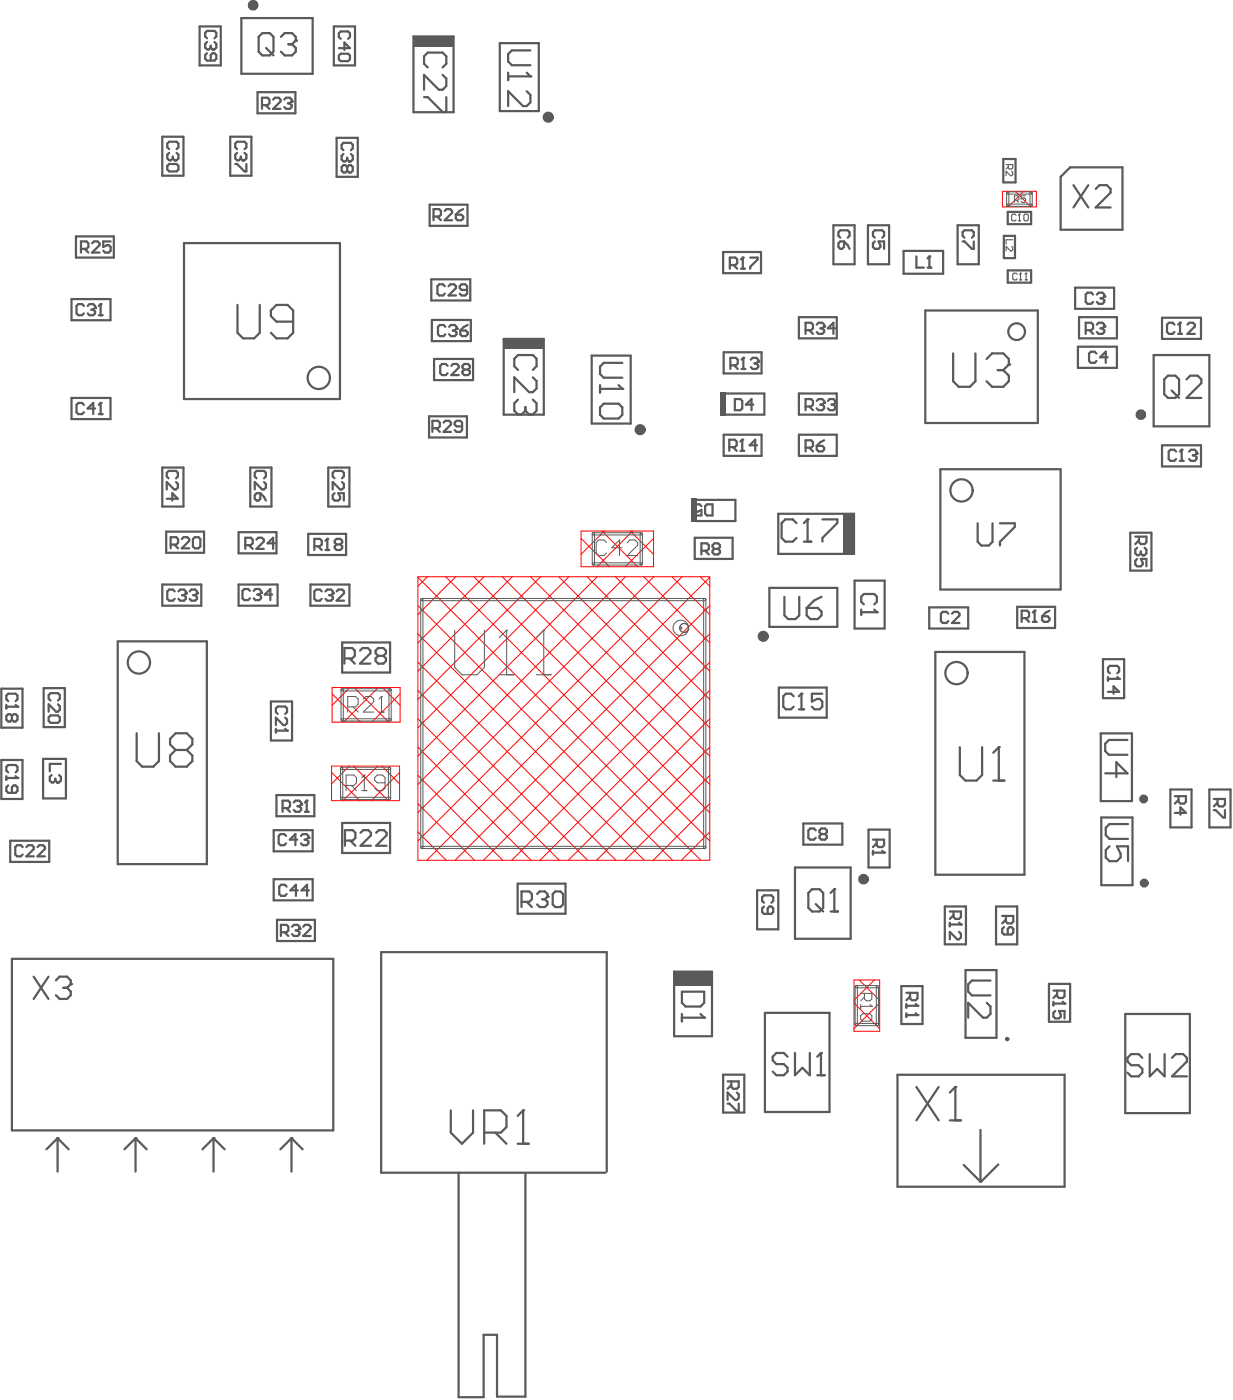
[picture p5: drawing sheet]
<svg xmlns="http://www.w3.org/2000/svg" width="184mm" height="209mm" viewBox="0 0 184 209" stroke-linecap="round" stroke-linejoin="round" font-family="sans-serif">
<g fill="none" stroke="#f00" stroke-width=".15">
<path d="M149.7 28.6h5.1v2.3h-5.1zM151.6 28.6l2.4 2.3M152.9 28.6l-2.3 2.3M86.8 79.3h10.8v5.4h-10.8zM89.9 79.3l5.3 5.4M90.3 79.3l-3.5 3.5M94.1 79.3l3.5 3.5M94.5 79.3l-5.3 5.4M62.4 86.2h43.6v42.3h-43.6zM62.4 99l29.6 29.5M62.4 94.7l33.8 33.8M62.4 90.5l38 38"/>
<path d="M62.4 86.3l42.3 42.2M63.8 86.2l-1.4 1.4M66.6 86.2l39.4 39.5M68.1 86.2l-5.7 5.6M70.8 86.2l35.2 35.2M72.3 86.2l-9.9 9.9M75 86.2l31 31M76.5 86.2l-14.1 14.1M79.2 86.2l26.8 26.8M80.7 86.2l-18.3 18.3M83.5 86.2l22.5 22.5M85 86.2l-22.6 22.5"/>
<path d="M86.8 80.5l4.2 4.2M87.7 86.2l18.3 18.3M89.2 86.2l-26.8 26.8M91.9 86.2l14.1 14.1M93.4 86.2l-31 31M96.1 86.2l9.9 9.9M97.6 80.5l-4.2 4.2M97.6 86.2l-35.2 35.2M100.4 86.2l5.6 5.6M101.9 86.2l-39.5 39.5M104.6 86.2l1.4 1.4M106 99l-29.6 29.5"/>
<path d="M106 94.7l-33.8 33.8M106 90.5l-38 38M106 86.3l-42.3 42.2M49.5 114.5h10.2v5.1h-10.2zM49.5 115.4l4.2 4.2M49.6 102.7h10.2v5.2h-10.2zM49.6 103.7l4.2 4.2M52.2 114.5l-2.7 2.6M52.3 102.7l-2.7 2.7M52.8 114.5l5.2 5.1M52.9 102.7l5.2 5.2M56.4 114.5l-5.2 5.1"/>
<path d="M56.5 102.7l-5.2 5.2M57 114.5l2.7 2.6M57.1 102.7l2.7 2.7M59.7 115.4l-4.2 4.2M59.8 103.7l-4.3 4.2M62.4 115.9l12.7 12.6M62.4 111.6l16.9 16.9M62.4 107.4l21.1 21.1M62.4 103.2l25.4 25.3M106 115.9l-12.7 12.6M106 111.6l-16.9 16.9M106 107.4l-21.1 21.1"/>
<path d="M106 103.2l-25.3 25.3M62.4 124.3l4.2 4.2M62.4 120.1l8.5 8.4M106 124.3l-4.2 4.2M106 120.1l-8.4 8.4M127.5 146.4h3.9v7.7h-3.9zM127.5 149.9l3.9 3.8M128.3 146.4l3.1 3.1M130.6 146.4l-3.1 3.1M131.4 149.9l-3.9 3.8"/>
</g>
<path d="M1.5 125.6v3.2" fill="none" stroke="#5a5a5a" stroke-width=".33"/>
<circle cx="8.6" cy="170.1" r=".17" fill="#5a5a5a"/>
<path d="M10.7 44.7v3.2M10.7 59.5v3.1M7.4 125.6v3.2M8.6 170.1l-1.7 1.6" fill="none" stroke="#5a5a5a" stroke-width=".33"/>
<circle cx="20.2" cy="170.1" r=".17" fill="#5a5a5a"/>
<path d="M24.2 26.3h3.2M24.2 20.4h3.2M16.5 44.7v3.2M16.5 59.5v3.1M24.2 75.7h3.2M24.2 69.9h3.2M24.8 79.4v3.2M24.2 87.3v3.2M18.6 171.7l1.6-1.6 1.7 1.6" fill="none" stroke="#5a5a5a" stroke-width=".33"/>
<circle cx="31.9" cy="170.1" r=".17" fill="#5a5a5a"/>
<path d="M29.8 3.9h3.2v5.9h-3.2zM30.5 79.4v3.2M35.6 79.5v3.2M37.4 75.7h3.1M37.4 69.9h3.1M41.3 79.5v3.2M30.1 87.3v3.2M35.6 87.3v3.2M41.5 87.3v3.2M41.3 118.8v3.2M30.2 171.7l1.7-1.6 1.7 1.6M43.5 170.1l1.7 1.6" fill="none" stroke="#5a5a5a" stroke-width=".33"/>
<circle cx="43.5" cy="170.1" r=".17" fill="#5a5a5a"/>
<g fill="none" stroke="#5a5a5a" stroke-width=".33">
<path d="M36 2.7h10.7v8.3h-10.7zM38.5 13.8h5.6v3.1h-5.6zM49.9 3.9h3.1v5.9h-3.1zM61.8 5.4h5.9v11.4h-5.9zM74.6 6.4h5.9v10.2h-5.9zM11.3 35.3h5.7v3.2h-5.7zM24.2 20.4v5.9M27.4 20.4v5.9M27.5 36.3h23.3v23.3h-23.3zM34.4 20.4h3.1v5.9h-3.1zM50.3 20.6h3.1v5.8h-3.1zM64.2 30.6h5.6v3.1h-5.6z"/>
<path d="M108 37.7h5.7v3.1h-5.7zM124.5 33.7h3.1v5.8h-3.1zM129.6 33.7h3.2v5.8h-3.2zM135 37.5h5.9v3.4h-5.9zM143 33.7h3.2v5.8h-3.2zM149.8 23.8h1.9v3.5h-1.9zM149.9 35.2h1.7v3.4h-1.7zM150.5 31.7h3.5v1.8h-3.5zM158.4 26.4l1.4-1.4h7.8v9.3h-9.2zM10.7 59.5h5.8M10.7 44.7h5.8M10.7 47.9h5.8"/>
<path d="M64.4 41.7h5.8v3.2h-5.8zM64.5 47.8h5.8v3.2h-5.8zM64.8 53.6h5.9v3.2h-5.9zM75.2 50.6h6v11.4h-6zM88.4 53.1h5.8v10.2h-5.8zM108.1 52.6h5.6v3.2h-5.6zM108.3 58.8h5.9v3.2h-5.9M119.3 47.4h5.7v3.2h-5.7zM119.3 58.8h5.7v3.2h-5.7zM138.2 46.4h16.8v16.8h-16.8zM150.5 40.4h3.5v1.8h-3.5zM160.6 43h5.8v3.1h-5.8z"/>
<path d="M161 51.8h5.8v3.2h-5.8zM161.2 47.4h5.6v3.2h-5.6zM172.3 53.1h8.3v10.6h-8.3zM173.5 47.5h5.9v3.1h-5.9zM10.7 62.6h5.8M24.2 69.9v5.8M24.8 79.4h5.7M27.4 69.9v5.8M35.6 79.5h5.7M37.4 69.9v5.8M40.5 69.9v5.8M46 79.8h5.7v3.1h-5.7z"/>
<path d="M49 69.9h3.2v5.8h-3.2zM64.1 62.2h5.6v3.2h-5.6zM104 74.7h5.8v3.2h-5.8M108.1 65h5.6v3.1h-5.6zM116.2 76.8h11.3v6h-11.3zM119.3 65h5.7v3.1h-5.7zM140.4 70.1h18v18h-18zM168.8 79.6h3.2v5.7h-3.2zM173.5 66.5h5.9v3.2h-5.9zM17.6 95.8h13.3v33.3h-13.3zM24.2 87.3h5.9M24.2 90.5h5.9"/>
<path d="M24.8 82.6h5.7M35.6 87.3h5.9M35.6 90.5h5.9M35.6 82.7h5.7M46.4 87.3h5.8v3.2h-5.8zM51.1 96h7.2v4.5h-7.2zM103.8 80.4h5.6v3.1h-5.6zM114.9 87.8h10.2v5.9h-10.2zM127.6 86.8h4.5v7.1h-4.5zM138.8 90.8h5.8v3.1h-5.8zM139.7 97.4h13.3v33.3h-13.3zM151.9 90.7h5.7v3.1h-5.7z"/>
<path d="M164.7 98.5h3.2v5.8h-3.2zM.2 102.9h3.2v5.8h-3.2zM.2 113.6h3.2v5.8h-3.2zM6.4 113.4h3.4v5.9h-3.4zM6.5 102.8h3.2v5.9h-3.2zM40.5 104.8h3.1v5.8h-3.1zM41.3 118.8h5.6v3.2h-5.6M116.3 102.7h7.2v4.5h-7.2zM164.4 109.6h4.7v10.1h-4.7zM174.8 118h3.2v5.6h-3.2zM180.6 118h3.2v5.6h-3.2zM1.5 128.8h5.9"/>
<path d="M1.5 125.6h5.9M40.9 124h5.8v3.2h-5.8zM40.9 131.4h5.8v3.1h-5.8zM41.4 137.4h5.6v3.2h-5.6zM51.1 123h7.2v4.5h-7.2zM77.3 132h7.2v4.5h-7.2zM113.1 133h3.1v5.9h-3.1zM118.7 129.6h8.3v10.7h-8.3zM120 123.1h5.8v3.1h-5.8zM129.7 124h3.2v5.6h-3.2zM141.1 135.5h3.2v5.6h-3.2zM148.8 135.5h3.1v5.6h-3.1z"/>
<path d="M164.5 122.2h4.6v10.1h-4.6zM1.8 143.3h48v25.6h-48zM100.7 145.2h5.6v9.6h-5.6zM114.2 151.3h9.7v14.9h-9.7zM134.6 147.4h3.2v5.6h-3.2zM144.2 145h4.6v10.1h-4.6zM156.7 147h3.1v5.7h-3.1zM168.1 151.5h9.6v14.8h-9.6zM10.3 171.7l-1.7-1.6v5M20.2 170.1v5M31.9 170.1v5M41.9 171.7l1.6-1.6v5"/>
<path d="M68.5 175.2v33.6h3.7v-9.3h2v9.2h4.3v-33.3M90.6 175.1v-32.8h-33.7v32.9h33.5M108 160.6h3.2v5.6h-3.2zM134 160.6h25v16.7h-25zM143.9 174.1l2.5 2.5M146.4 168.8v7.8M149.1 174l-2.7 2.6"/>
</g>
<g fill="none" stroke="#5a5a5a" stroke-width=".15">
<path d="M150.4 28.7h.1l.2 .1v1.9l-.2 .1-.2-.1zM150.4 28.7h3.6l.2 .1-.2 .2h-3.5h-.1zM150.4 30.5h3.6l.2 .2-.2 .1h-3.5l-.2-.1zM153.9 28.7h.1l.2 .1v1.9l-.2 .1-.2-.1zM88.5 79.7h.2l.1 .1v4.5l-.2 .1-.1-.1zM88.5 79.7l7.3-.1 .1 .2-.1 .1h-7.2h-.1zM95.7 79.7l.1-.1 .1 .2v4.5l-.1 .1-.2-.1zM62.9 89.5l.1-.1 .2 .2v37l-.2 .2-.2-.2zM62.9 89.5l42.4-.1 .1 .2-.1 .2h-42.3l-.1-.1zM88.5 84.1h7.3l.1 .2-.1 .1h-7.2h-.1zM105.1 89.5l.2-.1 .1 .2v37l-.1 .2-.2-.2zM50.9 114.7h.2l.1 .1v4.5l-.2 .2-.1-.2z"/>
<path d="M50.9 119.2l7.3-.1 .1 .2-.1 .2h-7.2l-.1-.1zM50.9 114.7l7.3-.1 .1 .2-.1 .2h-7.2l-.1-.2zM51 103h.2l.1 .1v4.5l-.2 .1-.2-.1zM51 107.5l7.3-.1 .1 .2-.1 .1h-7.2l-.2-.1zM51 103l7.3-.1 .1 .2-.1 .1h-7.2l-.2-.1zM58.1 114.7h.2v.1v4.5l-.1 .2-.2-.2zM58.1 103h.3v.1v4.5l-.1 .1-.2-.1zM62.9 126.5h42.4l.1 .1-.1 .2h-42.3l-.1-.1zM127.8 147.3h.1l.1 .1v5.7l-.1 .2-.2-.2zM127.8 153l3.2-.1 .2 .2-.2 .2h-3.1l-.1-.1zM127.8 147.3h3.2l.2 .1-.2 .2h-3.1h-.1zM130.9 147.3h.1l.2 .1v5.7l-.2 .2-.1-.2z"/>
</g>
<g fill="#5a5a5a">
<path d="M107.6 58.6h.7v3.5h-.7z" fill-rule="evenodd"/>
<path d="M126 76.8h1.5v6h-1.5z" fill-rule="evenodd"/>
<path d="M61.8 5.4h5.9v1.6h-5.9z" fill-rule="evenodd"/>
<path d="M75.2 50.6h6v1.6h-6z" fill-rule="evenodd"/>
<path d="M100.5 145.2h5.8v2.2h-5.8z" fill-rule="evenodd"/>
<path d="M103.3 74.5h.7v3.5h-.7z" fill-rule="evenodd"/>
</g>
<path d="M128.5 148.4h1.7v.9l-.3 .2h-.5l-.3-.2v-.9M128.5 150.1v.6M128.5 150.4h1.7M128.8 151.5h1.1l.3 .3v.5l-.3 .3h-1.1l-.3-.3v-.5zM129.1 149l-.6 .5M129.9 150.1l.3 .3M130.2 150.4h.1" fill="none" stroke="#5a5a5a" stroke-width=".15"/>
<path d="M125.5 35.5l-.3-.3v-.5l.3-.3h1.1l.3 .3v.5l-.3 .3M125.5 36.1h.6v.8l-.3 .3h-.3l-.3-.3v-.5zM126.1 36.1l.5 .5 .3 .6M135.4 148.4h1.6v.8l-.2 .3h-.6l-.3-.3v-.8M135.4 150v.6M135.4 150.3h1.6M135.9 148.9l-.5 .6" fill="none" stroke="#5a5a5a" stroke-width=".33"/>
<circle cx="137" cy="150.3" r=".17" fill="#5a5a5a"/>
<path d="M135.4 151.4v.6M135.4 151.7h1.6M136.8 150l.2 .3" fill="none" stroke="#5a5a5a" stroke-width=".33"/>
<circle cx="137" cy="151.7" r=".17" fill="#5a5a5a"/>
<path d="M25.3 22.3l-.3-.3v-.5l.3-.3h1.1l.2 .3v.5l-.2 .3M26.4 22.8l.2 .3v.6l-.2 .3h-.3M175.5 119h1.6v.8l-.3 .3h-.5l-.3-.3v-.8M176 119.5l-.5 .6M181.3 119.4h1.6v.8l-.2 .3h-.6l-.3-.3v-.8M181.8 119.9l-.5 .6M175.5 121.5h1.6l-.8-.9v1.1M181.3 121.1h.3l1.1 1.1h.2v-1.1M136.8 151.4l.2 .3" fill="none" stroke="#5a5a5a" stroke-width=".33"/>
<circle cx="26.1" cy="24" r=".17" fill="#5a5a5a"/>
<g fill="none" stroke="#5a5a5a" stroke-width=".33">
<path d="M25.3 22.8l-.3 .3v.6l.3 .3h.2l.3-.3M25.3 24.5h1.1l.2 .3v.5l-.2 .3h-1.1l-.3-.3v-.5zM25.8 23.7l.3 .3M25.8 23.4v.3M51.3 22.5l-.3-.3v-.6l.3-.3h1.1l.3 .3v.6l-.3 .3M52.4 23l.3 .3v.5l-.3 .3h-.3M24.9 74.5h1.7l-.9-.8v1.1M25.2 71.5l-.3-.3v-.6l.3-.2h1.1l.3 .2v.6l-.3 .3M26.3 72l.3 .3v.6l-.3 .2h-.3l-1.1-1.1v1.1M38.3 71.5l-.3-.3v-.6l.3-.2h1.1l.3 .2v.6l-.3 .3M38.3 73.7h.6v.8l-.3 .3h-.3l-.3-.3v-.5zM38.9 73.7l.5 .5 .3 .6"/>
<path d="M39.4 72l.3 .3v.6l-.3 .2h-.2l-1.2-1.1v1.1"/>
</g>
<circle cx="52.1" cy="24.1" r=".17" fill="#5a5a5a"/>
<path d="M51.3 23l-.3 .3v.5l.3 .3h.3l.3-.3M51.9 23.8l.2 .3M51.9 23.6v.2M51.9 25v.5M51.9 25l-.3-.3h-.3l-.3 .3v.5l.3 .3h.3l.3-.3M51.9 25l.2-.3h.3l.3 .3v.5l-.3 .3h-.3l-.2-.3M114.1 134.9l-.3-.3v-.5l.3-.3h1.1l.3 .3v.5l-.3 .3M114.1 135.5l-.3 .2v.6l.3 .3h1.1l.3-.3v-.6l-.3-.2h-.3l-.2 .2v.9M141.9 136.2h1.6v.8l-.3 .3h-.5l-.3-.3v-.8M141.9 137.9v.5M141.9 138.1h1.6M142.4 136.8l-.5 .5" fill="none" stroke="#5a5a5a" stroke-width=".33"/>
<circle cx="143.5" cy="138.1" r=".17" fill="#5a5a5a"/>
<path d="M30.9 5.7l-.3-.3v-.5l.3-.3h1.1l.3 .3v.5l-.3 .3M32 6.3l.3 .3v.5l-.3 .3h-.2M143.2 137.9l.3 .2M143.2 139.3l.3 .2v.6l-.3 .3h-.2l-1.1-1.1v1.1" fill="none" stroke="#5a5a5a" stroke-width=".33"/>
<circle cx="31.8" cy="7.4" r=".17" fill="#5a5a5a"/>
<path d="M30.9 7.9l-.3 .3v.6l.3 .3h1.1l.3-.3v-.6l-.3-.3h-.2l-.3 .3v.9M30.9 6.3l-.3 .3v.5l.3 .3h.3l.3-.3M31.5 7.1l.3 .3M31.5 6.8v.3M12.5 60.5l-.2-.3h-.6l-.3 .3v1.1l.3 .3h.6l.2-.3M14.2 61h-1.1l.8-.8v1.7M14.8 61.9h.5M15 60.2v1.7" fill="none" stroke="#5a5a5a" stroke-width=".33"/>
<circle cx="15" cy="60.2" r=".17" fill="#5a5a5a"/>
<path d="M12.5 45.7l-.2-.3h-.6l-.3 .3v1.1l.3 .3h.6l.2-.3M13.1 45.7l.3-.3h.5l.3 .3v.3M15 60.2l-.2 .3" fill="none" stroke="#5a5a5a" stroke-width=".33"/>
<circle cx="14.2" cy="46" r=".17" fill="#5a5a5a"/>
<path d="M13.6 46.3h.3M13.9 46.3l.3 .2v.3l-.3 .3h-.5l-.3-.3M14.2 46l-.3 .3M14.8 47.1h.5M15 45.4v1.7" fill="none" stroke="#5a5a5a" stroke-width=".33"/>
<circle cx="15" cy="45.4" r=".17" fill="#5a5a5a"/>
<path d="M15 45.4l-.2 .3M37.3 88.3l-.3-.3h-.5l-.3 .3v1.1l.3 .3h.5l.3-.3M37.9 88.3l.3-.3h.5l.3 .3v.3" fill="none" stroke="#5a5a5a" stroke-width=".33"/>
<circle cx="39" cy="88.6" r=".17" fill="#5a5a5a"/>
<g fill="none" stroke="#5a5a5a" stroke-width=".33">
<path d="M64.7 32.4h.9l.3-.3v-.6l-.3-.3h-.9v1.7M65.3 32.4l.6 .5M66.4 31.5l.3-.3h.5l.3 .3v.3l-1.1 1.1h1.1M68.1 32.1h.8l.3 .3v.2l-.3 .3h-.5l-.3-.3zM69.2 31.2l-.6 .3-.5 .6M66.9 54.7l-.3-.3h-.6l-.3 .3v1.1l.3 .3h.6l.3-.3M67.4 54.7l.3-.3h.5l.3 .3v.2l-1.1 1.2h1.1M69.3 55.2l-.2-.3v-.2l.2-.3h.6l.3 .3v.2l-.3 .3M69.3 55.2l-.2 .3v.3l.2 .3h.6l.3-.3v-.3l-.3-.3M69.3 55.2h.6M122 59.9l.3-.3h.5l.3 .3v.3M104.8 75.6l-.3-.2h-.6l-.3 .2v.6l.3 .3h.3l.6-.3v.8h-1.2"/>
<path d="M105.6 75.4h.8v1.6h-.8l-.3-.3v-1.1zM120.3 60.7h.8l.3-.2v-.6l-.3-.3h-.8v1.7M120.3 66.9h.8l.3-.3v-.5l-.3-.3h-.8v1.7M120.9 66.9l.5 .6M120.9 60.7l.5 .6M122 66.6h.8l.3 .3v.3l-.3 .3h-.5l-.3-.3zM123.1 65.8l-.6 .3-.5 .5M36.6 81.5h.9l.2-.3v-.6l-.2-.2h-.9v1.6M37.2 81.5l.5 .5M38.3 80.6l.3-.2h.5l.3 .2v.3l-1.1 1.1h1.1M38.4 88.8h.3M38.7 88.8l.3 .3v.3l-.3 .3h-.5l-.3-.3"/>
<path d="M39 88.6l-.3 .2M40.7 88.8h-1.2l.9-.8v1.7M41.1 81.2h-1.1l.8-.8v1.6"/>
</g>
<circle cx="123.1" cy="60.2" r=".17" fill="#5a5a5a"/>
<path d="M123.6 59.9l.3-.3h.6l.2 .3v.3M122.5 60.5h.3M122.8 60.5l.3 .2v.3l-.3 .3h-.5l-.3-.3M123.1 60.2l-.3 .3" fill="none" stroke="#5a5a5a" stroke-width=".33"/>
<circle cx="124.7" cy="60.2" r=".17" fill="#5a5a5a"/>
<path d="M120.3 49.3h.8l.3-.2v-.6l-.3-.3h-.8v1.7M120.9 49.3l.5 .6M122 48.5l.3-.3h.5l.3 .3v.3M124.2 60.5h.3M124.5 60.5l.2 .2v.3l-.2 .3h-.6l-.3-.3M124.7 60.2l-.2 .3" fill="none" stroke="#5a5a5a" stroke-width=".33"/>
<circle cx="123.1" cy="48.8" r=".17" fill="#5a5a5a"/>
<path d="M122.5 49.1h.3M122.8 49.1l.3 .2v.3l-.3 .3h-.5l-.3-.3M123.1 48.8l-.3 .3M124.7 49.1h-1.1l.9-.9v1.7M175.7 67.5l-.3-.3h-.6l-.3 .3v1.1l.3 .3h.6l.3-.3M176.2 68.9h.6M176.5 67.2v1.7" fill="none" stroke="#5a5a5a" stroke-width=".33"/>
<g fill="none" stroke="#5a5a5a" stroke-width=".17">
<path d="M151.8 32.2l-.2-.2h-.3l-.2 .2v.6l.2 .2h.3l.2-.2M152.1 33h.3M152.3 32h.1M152.3 32v1M152.3 32l-.2 .2M153.1 32h.3l.2 .2v.6l-.2 .2h-.3l-.2-.2v-.6zM151.9 41l-.1-.2h-.4l-.1 .2v.7l.1 .1h.4l.1-.1M152.3 41.8h.3M152.4 40.8h.1M152.4 40.8v1M152.4 40.8l-.1 .2M153.1 41.8h.3"/>
<path d="M153.3 40.8h.1M153.3 40.8v1M153.3 40.8l-.2 .2"/>
</g>
<circle cx="176.5" cy="67.2" r=".17" fill="#5a5a5a"/>
<path d="M176.5 67.2l-.3 .3M177.6 67.5l.3-.3h.5l.3 .3v.3" fill="none" stroke="#5a5a5a" stroke-width=".33"/>
<circle cx="178.7" cy="67.8" r=".17" fill="#5a5a5a"/>
<path d="M175.4 48.5l-.3-.3h-.5l-.3 .3v1.1l.3 .3h.5l.3-.3M176 49.9h.5M176.2 48.2v1.7M178.1 68h.3M178.4 68l.3 .3v.3l-.3 .3h-.5l-.3-.3M178.7 67.8l-.3 .2" fill="none" stroke="#5a5a5a" stroke-width=".33"/>
<circle cx="176.2" cy="48.2" r=".17" fill="#5a5a5a"/>
<path d="M39.1 15.7h.9l.2-.3v-.5l-.2-.3h-.9v1.7M39.7 15.7l.5 .6M40.8 14.9l.3-.3h.5l.3 .3v.3l-1.1 1.1h1.1M42.5 14.9l.2-.3h.6l.3 .3v.3M12.1 37.2h.8l.3-.3v-.5l-.3-.3h-.8v1.6M12.6 37.2l.6 .5M13.8 36.4l.2-.3h.6l.3 .3v.2l-1.1 1.1h1.1M16.5 36.1h-1.1v.8l.6-.3h.3l.2 .3v.6l-.2 .2h-.6l-.3-.2M176.2 48.2l-.2 .3M177.3 48.5l.3-.3h.6l.3 .3v.3l-1.2 1.1h1.2" fill="none" stroke="#5a5a5a" stroke-width=".33"/>
<circle cx="43.6" cy="15.2" r=".17" fill="#5a5a5a"/>
<path d="M43 15.4h.3M43.3 15.4l.3 .3v.3l-.3 .3h-.6l-.2-.3M43.6 15.2l-.3 .2M66.5 48.8l-.3-.2h-.5l-.3 .2v1.1l.3 .3h.5l.3-.3M67.1 48.8l.3-.2h.5l.3 .2v.3M64.6 64h.8l.3-.3v-.5l-.3-.3h-.8v1.6M65.1 64l.6 .5M66.2 63.2l.3-.3h.6l.3 .3v.2l-1.2 1.1h1.2M69 63.7h-.8l-.3-.3v-.2l.3-.3h.5l.3 .3v1.1l-.3 .2h-.5l-.3-.2" fill="none" stroke="#5a5a5a" stroke-width=".33"/>
<circle cx="68.2" cy="49.1" r=".17" fill="#5a5a5a"/>
<g fill="none" stroke="#5a5a5a" stroke-width=".33">
<path d="M130.7 35.5l-.3-.3v-.5l.3-.3h1.1l.2 .3v.5l-.2 .3M130.7 36.1l-.3 .3v.5l.3 .3h.5l.3-.3v-.3l-.3-.5h.8v1.1M66.4 42.8l-.2-.3h-.6l-.3 .3v1.1l.3 .2h.6l.2-.2M67 42.8l.3-.3h.5l.3 .3v.2l-1.1 1.1h1.1M67.6 49.4h.3M67.9 49.4l.3 .3v.2l-.3 .3h-.5l-.3-.3M68.2 49.1l-.3 .3M68.7 49.4h.9l.2 .3v.2l-.2 .3h-.6l-.3-.3zM69.8 43.3h-.9l-.2-.3v-.2l.2-.3h.6l.3 .3v1.1l-.3 .2h-.6l-.2-.2M69.8 48.6l-.5 .2-.6 .6M121.8 124.1l-.2-.3h-.6l-.3 .3v1.1l.3 .3h.6l.2-.3M122.7 124.6l-.3-.2v-.3l.3-.3h.5l.3 .3v.3l-.3 .2"/>
<path d="M122.7 124.6l-.3 .3v.3l.3 .3h.5l.3-.3v-.3l-.3-.3M122.7 124.6h.5M157.3 148h1.7v.9l-.3 .2h-.5l-.3-.2v-.9M157.3 149.7v.5M157.3 150h1.7M157.9 148.6l-.6 .5"/>
</g>
<circle cx="159" cy="150" r=".17" fill="#5a5a5a"/>
<path d="M143.8 36.1h.2l1.2 1.1h.2v-1.1M144 35.5l-.2-.3v-.5l.2-.3h1.2l.2 .3v.5l-.2 .3M.9 105.3v.6M.9 105.6h1.7M1.2 104.8l-.3-.3v-.6l.3-.2h1.1l.3 .2v.6l-.3 .3M157.6 151.1l-.3 .2v.6l.3 .3h.6l.2-.3v-.3l-.2-.5h.8v1.1M158.7 149.7l.3 .3" fill="none" stroke="#5a5a5a" stroke-width=".33"/>
<path d="M151.1 36.8l.2 .2v.3l-.2 .2h-.2l-.6-.7v.7M151.3 35.8h-1v.7" fill="none" stroke="#5a5a5a" stroke-width=".17"/>
<path d="M151.5 29.9h.5l.2-.1v-.4l-.2-.1h-.5v1M151.8 29.9l.4 .4M153.2 29.3h-.7v.5l.3-.2 .4 .2v.3l-.2 .2h-.3l-.2-.2" fill="none" stroke="#5a5a5a" stroke-width=".15"/>
<circle cx="2.6" cy="105.6" r=".17" fill="#5a5a5a"/>
<path d="M35.4 22.3l-.3-.3v-.5l.3-.3h1.1l.3 .3v.5l-.3 .3M36.5 22.8l.3 .3v.6l-.3 .3h-.3M1.8 107l.3-.3h.2l.3 .3v.5l-.3 .3h-.2l-.3-.3M1.8 107l-.3-.3h-.3l-.3 .3v.5l.3 .3h.3l.3-.3M1.8 107v.5M2.3 105.3l.3 .3M7.5 104.7l-.2-.3v-.5l.2-.3h1.2l.2 .3v.5l-.2 .3M7.5 106.9h1.2l.2 .3v.5l-.2 .3h-1.2l-.2-.3v-.5zM8.7 105.2l.2 .3v.6l-.2 .2h-.3l-1.1-1.1v1.1" fill="none" stroke="#5a5a5a" stroke-width=".33"/>
<circle cx="36.2" cy="24" r=".17" fill="#5a5a5a"/>
<path d="M35.1 24.5h.3l1.1 1.1h.3v-1.1M35.4 22.8l-.3 .3v.6l.3 .3h.3l.3-.3M36 23.7l.2 .3M36 23.4v.3M50 71.5l-.3-.3v-.6l.3-.2h1.1l.3 .2v.6l-.3 .3M50 73.7l-.3 .3v.5l.3 .3h.5l.3-.3v-.3l-.3-.5h.9v1.1M51.1 72l.3 .3v.6l-.3 .2h-.3l-1.1-1.1v1.1M41.2 108.9v.6M41.2 109.2h1.7M41.5 106.7l-.3-.3v-.5l.3-.3h1.1l.3 .3v.5l-.3 .3M42.6 107.2l.3 .3v.6l-.3 .2h-.3l-1.1-1.1v1.1" fill="none" stroke="#5a5a5a" stroke-width=".33"/>
<circle cx="42.9" cy="109.2" r=".17" fill="#5a5a5a"/>
<path d="M77.4 55.3l-.6-.6v-1.1l.6-.5h2.2l.5 .5v1.1l-.5 .6M79.6 56.4l.5 .5v1.1l-.5 .6h-.6l-2.2-2.2v2.2M79.6 59.7l.5 .6v1.1l-.5 .5h-.6M42.6 108.9l.3 .3" fill="none" stroke="#5a5a5a" stroke-width=".33"/>
<circle cx="79" cy="61.9" r=".17" fill="#5a5a5a"/>
<path d="M77.4 59.7l-.6 .6v1.1l.6 .5h.5l.6-.5M78.5 61.4l.5 .5M78.5 60.8v.6M101.8 148.2h3.4v1.6l-.6 .6h-2.2l-.6-.6zM101.8 151.5v1.1M101.8 152.1h3.4M108.7 161.6h1.6v.8l-.2 .3h-.6l-.3-.3v-.8M108.7 164.9h.2l1.2 1.1h.2v-1.1M109.2 162.1l-.5 .6M110.1 163.3l.2 .2v.6l-.2 .3h-.3l-1.1-1.1v1.1" fill="none" stroke="#5a5a5a" stroke-width=".33"/>
<circle cx="105.2" cy="152.1" r=".17" fill="#5a5a5a"/>
<path d="M89.6 57.5v1.2M89.6 58.1h3.3M92.9 54.2h-2.7l-.6 .6v1.1l.6 .5h2.7M104.6 151.5l.6 .6" fill="none" stroke="#5a5a5a" stroke-width=".33"/>
<circle cx="92.9" cy="58.1" r=".17" fill="#5a5a5a"/>
<path d="M92.4 57.5l.5 .6M90.2 60.3h2.2l.5 .6v1.1l-.5 .5h-2.2l-.6-.5v-1.1zM128.6 91.1v.8M128.6 91.5h2.4M129 90.3l-.4-.4v-.8l.4-.3h1.6l.4 .3v.8l-.4 .4" fill="none" stroke="#5a5a5a" stroke-width=".33"/>
<circle cx="131" cy="91.5" r=".17" fill="#5a5a5a"/>
<path d="M130.6 91.1l.4 .4M165.5 101.2v.5M165.5 101.4h1.6M165.8 100.6l-.3-.3v-.5l.3-.3h1.1l.2 .3v.5l-.2 .3M149.7 136.9h1.6v.8l-.2 .3h-.6l-.3-.3v-.8M150 138.5l-.3 .3v.6l.3 .2h1.1l.2-.2v-.6l-.2-.3h-.3l-.3 .3v.8M150.2 137.4l-.5 .6M147.4 149.8l.5 .6v1.1l-.5 .6h-.6l-2.2-2.3v2.3M147.9 146.5h-2.7l-.6 .6v1.1l.6 .5h2.7" fill="none" stroke="#5a5a5a" stroke-width=".33"/>
<path d="M150.3 24.6h1v.5l-.2 .2h-.3l-.2-.2v-.5M150.6 24.9l-.3 .4M151.1 25.6l.2 .2v.3l-.2 .2h-.2l-.6-.7v.7" fill="none" stroke="#5a5a5a" stroke-width=".17"/>
<circle cx="167.1" cy="101.4" r=".17" fill="#5a5a5a"/>
<path d="M169.6 80.2h1.6v.8l-.3 .3h-.5l-.3-.3v-.8M170.1 80.7l-.5 .6M170.9 81.9l.3 .2v.6l-.3 .3h-.2M165.5 103.4h1.6l-.8-.9v1.2M166.9 101.2l.2 .2" fill="none" stroke="#5a5a5a" stroke-width=".33"/>
<circle cx="170.7" cy="83" r=".17" fill="#5a5a5a"/>
<path d="M169.8 81.9l-.2 .2v.6l.2 .3h.3l.3-.3M169.8 83.5l-.2 .3v.5l.2 .3h.6l.3-.3v-.2l-.3-.6h.8v1.1M170.4 82.7l.3 .3M170.4 82.4v.3M.9 116v.5M.9 116.3h1.7M1.2 115.4l-.3-.3v-.5l.3-.3h1.1l.3 .3v.5l-.3 .3" fill="none" stroke="#5a5a5a" stroke-width=".33"/>
<circle cx="2.6" cy="116.3" r=".17" fill="#5a5a5a"/>
<path d="M1.2 117.4l-.3 .2v.6l.3 .3h1.1l.3-.3v-.6l-.3-.2h-.2l-.3 .2v.9M2.3 116l.3 .3M8.8 115.8l.3 .3v.5l-.3 .3h-.3M9.1 114.1h-1.7v1.2" fill="none" stroke="#5a5a5a" stroke-width=".33"/>
<circle cx="8.5" cy="116.9" r=".17" fill="#5a5a5a"/>
<path d="M50.6 7.2h1.7l-.9-.8v1.1M50.9 5.8l-.3-.3v-.5l.3-.3h1.1l.3 .3v.5l-.3 .3M50.9 8h1.1l.3 .3v.6l-.3 .2h-1.1l-.3-.2v-.6zM75.9 10.9v1.1M75.9 11.4h3.3M79.2 7.5h-2.8l-.5 .6v1.1l.5 .5h2.8M7.7 115.8l-.3 .3v.5l.3 .3h.3l.3-.3M8.3 116.6l.2 .3M8.3 116.4v.2" fill="none" stroke="#5a5a5a" stroke-width=".33"/>
<circle cx="79.2" cy="11.4" r=".17" fill="#5a5a5a"/>
<path d="M63.3 14.5h.6l2.2 2.2h.6v-2.2M63.9 10.1l-.6-.6v-1.1l.6-.5h2.2l.6 .5v1.1l-.6 .6M66.1 11.2l.6 .5v1.2l-.6 .5h-.5l-2.3-2.2v2.2M78.7 10.9l.5 .5M78.7 13.6l.5 .6v1.1l-.5 .5h-.6l-2.2-2.2v2.2M130.4 125.5h1.6v.8l-.2 .3h-.6l-.3-.3v-.8M130.4 127.1v.6M130.4 127.4h1.6M130.9 126l-.5 .6" fill="none" stroke="#5a5a5a" stroke-width=".33"/>
<circle cx="132" cy="127.4" r=".17" fill="#5a5a5a"/>
<path d="M43.9 119.9l.2-.3h.6l.3 .3v.3M3.4 126.6l-.3-.3h-.5l-.3 .3v1.1l.3 .3h.5l.3-.3M3.9 126.6l.3-.3h.6l.2 .3v.3l-1.1 1.1h1.1M5.6 126.6l.3-.3h.5l.3 .3v.3l-1.1 1.1h1.1M42.2 120.7h.8l.3-.2v-.6l-.3-.3h-.8v1.7M42.8 120.7l.5 .6M131.8 127.1l.2 .3" fill="none" stroke="#5a5a5a" stroke-width=".33"/>
<circle cx="45" cy="120.2" r=".17" fill="#5a5a5a"/>
<path d="M45.8 119.6v1.7M44.4 120.5h.3M44.7 120.5l.3 .2v.3l-.3 .3h-.6l-.2-.3M45 120.2l-.3 .3M45.5 121.3h.6" fill="none" stroke="#5a5a5a" stroke-width=".33"/>
<circle cx="45.8" cy="119.6" r=".17" fill="#5a5a5a"/>
<path d="M26.1 88.4l-.3-.3h-.5l-.3 .3v1.1l.3 .3h.5l.3-.3M26.6 88.4l.3-.3h.6l.3 .3v.2M45.8 119.6l-.3 .3" fill="none" stroke="#5a5a5a" stroke-width=".33"/>
<circle cx="27.8" cy="88.6" r=".17" fill="#5a5a5a"/>
<path d="M27.2 88.9h.3M27.5 88.9l.3 .3v.3l-.3 .3h-.6l-.3-.3M27.8 88.6l-.3 .3M28.3 88.4l.3-.3h.5l.3 .3v.2" fill="none" stroke="#5a5a5a" stroke-width=".33"/>
<circle cx="29.4" cy="88.6" r=".17" fill="#5a5a5a"/>
<path d="M28.9 88.9h.2M29.1 88.9l.3 .3v.3l-.3 .3h-.5l-.3-.3M29.4 88.6l-.3 .3M48.1 88.4l-.3-.3h-.6l-.3 .3v1.1l.3 .3h.6l.3-.3M48.6 88.4l.3-.3h.5l.3 .3v.2" fill="none" stroke="#5a5a5a" stroke-width=".33"/>
<circle cx="49.7" cy="88.6" r=".17" fill="#5a5a5a"/>
<path d="M25.5 81.4h.8l.3-.3v-.6l-.3-.2h-.8v1.6M26 81.4l.6 .5M27.1 80.5l.3-.2h.6l.3 .2v.3l-1.2 1.1h1.2M29.1 80.3h.5l.3 .2v1.2l-.3 .2h-.5l-.3-.2v-1.2zM46.9 81.6h.9l.3-.2v-.6l-.3-.3h-.9v1.7M47.5 81.6l.6 .6M48.6 82.2h.6M48.9 80.5v1.7M49.2 88.9h.2M49.4 88.9l.3 .3v.3l-.3 .3h-.5l-.3-.3M49.7 88.6l-.3 .3M50.3 88.4l.2-.3h.6l.3 .3v.2l-1.1 1.2h1.1" fill="none" stroke="#5a5a5a" stroke-width=".33"/>
<circle cx="48.9" cy="80.5" r=".17" fill="#5a5a5a"/>
<path d="M48.9 80.5l-.3 .3M50.3 81.4l-.3-.3v-.3l.3-.3h.5l.3 .3v.3l-.3 .3M50.3 81.4l-.3 .2v.3l.3 .3h.5l.3-.3v-.3l-.3-.2M50.3 81.4h.5M77.9 134.8h1.2l.3-.4v-.8l-.3-.4h-1.2v2.3M78.7 134.8l.7 .7M80.2 133.6l.4-.4h.8l.4 .4v.4" fill="none" stroke="#5a5a5a" stroke-width=".33"/>
<circle cx="81.8" cy="134" r=".17" fill="#5a5a5a"/>
<g fill="none" stroke="#5a5a5a" stroke-width=".33">
<path d="M108.9 66.8h.8l.3-.3v-.5l-.3-.3h-.8v1.7M109.5 66.8l.5 .6M110.6 67.4h.5M110.9 65.7v1.7M104.8 82.3h.8l.3-.3v-.5l-.3-.3h-.8v1.7M105.3 82.3l.6 .6M106.7 82l-.3-.3v-.2l.3-.3h.6l.2 .3v.2l-.2 .3M106.7 82l-.3 .3v.3l.3 .3h.6l.2-.3v-.3l-.2-.3M106.7 82h.6M81 134.4h.4M81.4 134.4l.4 .4v.3l-.4 .4h-.8l-.4-.4M81.8 134l-.4 .4"/>
<path d="M82.9 133.2h.8l.4 .4v1.5l-.4 .4h-.8l-.4-.4v-1.5z"/>
</g>
<path d="M90.6 81.1l-.4-.4h-.8l-.4 .4v1.5l.4 .4h.8l.4-.4M92.9 81.9h-1.5l1.1-1.2v2.3M93.7 81.1l.4-.4h.8l.3 .4v.4l-1.5 1.5h1.5" fill="none" stroke="#5a5a5a" stroke-width=".15"/>
<circle cx="110.9" cy="65.7" r=".17" fill="#5a5a5a"/>
<path d="M109.1 54.6h.8l.3-.3v-.6l-.3-.2h-.8v1.6M109.6 54.6l.6 .5M109.7 59.6h.9l.3 .3v1.1l-.3 .3h-.9zM110.7 55.1h.6M111 53.5v1.6M110.9 65.7l-.3 .3M112.5 60.5h-1.1l.8-.9v1.7M113.1 66.5h-1.1l.8-.8v1.7" fill="none" stroke="#5a5a5a" stroke-width=".33"/>
<circle cx="111" cy="53.5" r=".17" fill="#5a5a5a"/>
<path d="M111 53.5l-.3 .2M112.1 53.7l.3-.2h.6l.2 .2v.3" fill="none" stroke="#5a5a5a" stroke-width=".33"/>
<circle cx="113.2" cy="54" r=".17" fill="#5a5a5a"/>
<path d="M112.7 54.3h.3M113 54.3l.2 .3v.3l-.2 .2h-.6l-.3-.2M113.2 54l-.2 .3M162.2 49.3h.8l.3-.2v-.6l-.3-.3h-.8v1.7M162.7 49.3l.6 .6M163.8 48.5l.3-.3h.5l.3 .3v.3" fill="none" stroke="#5a5a5a" stroke-width=".33"/>
<circle cx="164.9" cy="48.8" r=".17" fill="#5a5a5a"/>
<path d="M109 39.6h.8l.3-.3v-.5l-.3-.3h-.8v1.7M109.6 39.6l.5 .6M110.9 38.5v1.7M110.7 40.2h.5M164.4 49.1h.2M164.6 49.1l.3 .2v.3l-.3 .3h-.5l-.3-.3M164.9 48.8l-.3 .3" fill="none" stroke="#5a5a5a" stroke-width=".33"/>
<circle cx="110.9" cy="38.5" r=".17" fill="#5a5a5a"/>
<path d="M110.9 38.5l-.2 .3M112 38.5h1.2v.3l-1.2 1.1v.3M136.9 38.3v1.7h1.1M138.5 40h.6M138.8 38.3v1.7" fill="none" stroke="#5a5a5a" stroke-width=".33"/>
<circle cx="138.8" cy="38.3" r=".17" fill="#5a5a5a"/>
<path d="M138.8 38.3l-.3 .3M5 145.9l2.2 3.4M7.2 145.9l-2.2 3.4M8.3 146.5l.6-.6h1.1l.6 .6v.5" fill="none" stroke="#5a5a5a" stroke-width=".33"/>
<circle cx="10.6" cy="147" r=".17" fill="#5a5a5a"/>
<path d="M42 139.3h.8l.3-.3v-.5l-.3-.3h-.8v1.7M42.5 139.3l.6 .6M43.6 138.5l.3-.3h.6l.2 .3v.3M9.5 147.6h.5M10 147.6l.6 .6v.5l-.6 .6h-1.1l-.6-.6M10.6 147l-.6 .6" fill="none" stroke="#5a5a5a" stroke-width=".33"/>
<circle cx="44.7" cy="138.8" r=".17" fill="#5a5a5a"/>
<path d="M42.7 124.9l-.2-.3h-.6l-.3 .3v1.1l.3 .3h.6l.2-.3M42.8 132.5l-.3-.3h-.5l-.3 .3v1.1l.3 .3h.5l.3-.3M44.2 139h.3M44.4 125.5h-1.1l.8-.9v1.7M44.5 139l.2 .3v.3l-.2 .3h-.6l-.3-.3M44.5 133h-1.1l.8-.8v1.7M44.7 138.8l-.2 .2M44.9 124.9l.3-.3h.6l.3 .3v.3M45.3 138.5l.3-.3h.5l.3 .3v.3l-1.1 1.1h1.1M46.1 133h-1.1l.9-.8v1.7" fill="none" stroke="#5a5a5a" stroke-width=".33"/>
<circle cx="46.1" cy="125.2" r=".17" fill="#5a5a5a"/>
<path d="M45.5 125.5h.3M45.8 125.5l.3 .2v.3l-.3 .3h-.6l-.3-.3M46.1 125.2l-.3 .3M117.6 157.9l-.5-.6h-1.1l-.6 .6v.6l.6 .5h1.1l.5 .6v.5l-.5 .6h-1.1l-.6-.6M118.7 157.3v3.4l1.1-1.1 1.1 1.1v-3.4M122.6 157.3v3.4M122.1 160.7h1.1" fill="none" stroke="#5a5a5a" stroke-width=".33"/>
<circle cx="122.6" cy="157.3" r=".17" fill="#5a5a5a"/>
<path d="M121.3 132.9h1.1l.5 .5v2.2l-.5 .6h-1.1l-.6-.6v-2.2zM121.8 135.1l1.1 1.1M124.1 136.2h1.1M124.6 132.9v3.3M122.6 157.3l-.5 .6" fill="none" stroke="#5a5a5a" stroke-width=".33"/>
<circle cx="124.6" cy="132.9" r=".17" fill="#5a5a5a"/>
<path d="M117.2 89.2v2.8l.5 .5h1.1l.6-.5v-2.8M120.5 90.8h1.6l.6 .6v.6l-.6 .5h-1.1l-.5-.5zM122.7 89.2l-1.1 .5-1.1 1.1M152.6 92.4h.8l.3-.3v-.6l-.3-.2h-.8v1.6M153.1 92.4l.6 .5M154.2 92.9h.6M154.5 91.3v1.6M124.6 132.9l-.5 .5" fill="none" stroke="#5a5a5a" stroke-width=".33"/>
<circle cx="154.5" cy="91.3" r=".17" fill="#5a5a5a"/>
<path d="M154.5 91.3l-.3 .2M155.6 92.1h.9l.2 .3v.2l-.2 .3h-.6l-.3-.3zM156.7 91.3l-.5 .2-.6 .6M118.5 104l-.4-.3h-.7l-.4 .3v1.6l.4 .4h.7l.4-.4M119.3 106h.8M119.7 103.7v2.3" fill="none" stroke="#5a5a5a" stroke-width=".33"/>
<circle cx="119.7" cy="103.7" r=".17" fill="#5a5a5a"/>
<path d="M119 78.2l-.6-.6h-1.1l-.6 .6v2.2l.6 .5h1.1l.6-.5M120.6 77.6v3.3M120.1 80.9h1.1M141.6 91.7l-.2-.3h-.6l-.3 .3v1.1l.3 .3h.6l.2-.3M142.2 91.7l.3-.3h.5l.3 .3v.3l-1.1 1.1h1.1M119.7 103.7l-.4 .3M122.8 103.7h-1.5v1.1l.7-.4h.4l.4 .4v.8l-.4 .4h-.8l-.3-.4" fill="none" stroke="#5a5a5a" stroke-width=".33"/>
<circle cx="120.6" cy="77.6" r=".17" fill="#5a5a5a"/>
<path d="M163.3 44l-.3-.3h-.6l-.2 .3v1.1l.2 .3h.6l.3-.3M163.8 44l.3-.3h.5l.3 .3v.3M120.6 77.6l-.5 .6M122.8 77.6h2.3v.6l-2.3 2.2v.5" fill="none" stroke="#5a5a5a" stroke-width=".33"/>
<circle cx="164.9" cy="44.3" r=".17" fill="#5a5a5a"/>
<path d="M39.2 4.9h1.1l.5 .6v2.2l-.5 .6h-1.1l-.6-.6v-2.2zM39.7 7.2l1.1 1.1M42 5.5l.5-.6h1.1l.6 .6v.6M163.8 52.8l-.3-.2h-.6l-.2 .2v1.1l.2 .3h.6l.3-.3M164.4 44.6h.2M164.6 44.6l.3 .2v.3l-.3 .3h-.5l-.3-.3M164.9 44.3l-.3 .3M165.4 53.4h-1.1l.8-.8v1.6M165.1 115.6h3.3l-1.7-1.7v2.2M168.4 110.6h-2.8l-.5 .5v1.1l.5 .6h2.8M165.7 126.5l-.6 .5v1.1l.6 .6h1.1l.6-.6v-.5l-.6-1.1h1.7v2.2M168.5 123.1h-2.8l-.6 .6v1.1l.6 .6h2.8" fill="none" stroke="#5a5a5a" stroke-width=".33"/>
<circle cx="44.2" cy="6.1" r=".17" fill="#5a5a5a"/>
<g fill="none" stroke="#5a5a5a" stroke-width=".33">
<path d="M43.1 6.6h.5M43.6 6.6l.6 .6v.5l-.6 .6h-1.1l-.5-.6M44.2 6.1l-.6 .5M142.4 52.8v4.2l.8 .8h1.6l.9-.8v-4.2M147.3 53.6l.9-.8h1.6l.9 .8v.9M146 78.2v2.8l.6 .5h1.1l.5-.5v-2.8M149.3 78.2h2.3v.5l-2.3 2.3v.5M51.4 98.4h1.2l.4-.4v-.8l-.4-.4h-1.2v2.4M52.2 98.4l.8 .8M53.8 97.2l.4-.4h.7l.4 .4v.4l-1.5 1.6h1.5M56.5 98l-.4-.4v-.4l.4-.4h.8l.3 .4v.4l-.3 .4M56.5 98l-.4 .4v.4l.4 .4h.8l.3-.4v-.4l-.3-.4"/>
<path d="M56.5 98h.8M51.5 125.6h1.2l.4-.4v-.8l-.4-.3h-1.2v2.3M52.3 125.6l.8 .8M53.8 124.4l.4-.3h.8l.4 .3v.4l-1.6 1.6h1.6M56.2 124.4l.4-.3h.7l.4 .3v.4l-1.5 1.6h1.5M170.6 158.1l-.5-.6h-1.2l-.5 .6v.5l.5 .6h1.2l.5 .5v.6l-.5 .5h-1.2l-.5-.5M171.7 157.5v3.3l1.1-1.1 1.1 1.1v-3.3M175 158.1l.6-.6h1.1l.6 .6v.5l-2.3 2.2h2.3"/>
</g>
<g fill="none" stroke="#5a5a5a" stroke-width=".15">
<path d="M67.9 94.2v5.5l1.1 1.1h2.2l1.1-1.1v-5.5M75.7 94.2h.1M75.7 94.2v6.6M75.7 94.2l-1.1 1.1M81.2 94.2h.1M81.2 94.2v6.6M81.2 94.2l-1.1 1.1M51.9 105.6h1.2l.4-.4v-.7l-.4-.4h-1.2v2.3M52.7 105.6l.8 .8M54.3 104.5l.4-.4h.7l.4 .4v.4l-1.5 1.5h1.5M56.6 106.4h.8M57 104.1h.1"/>
<path d="M57 104.1v2.3M57 104.1l-.4 .4M74.6 100.8h2.2M80.1 100.8h2.2"/>
</g>
<circle cx="150.7" cy="54.5" r=".17" fill="#5a5a5a"/>
<g fill="none" stroke="#5a5a5a" stroke-width=".33">
<path d="M160.3 27.7l2.2 3.3M162.5 27.7l-2.2 3.3M163.6 28.2l.6-.5h1.1l.6 .5v.6l-2.3 2.2h2.3M35.5 45.6v4.1l.8 .9h1.7l.8-.9v-4.1M43.8 48.1h-2.5l-.8-.9v-.8l.8-.8h1.7l.8 .8v3.3l-.8 .9h-1.7l-.8-.9M149 55.3h.8M149.8 55.3l.9 .8v.9l-.9 .8h-1.6l-.9-.8M150.7 54.5l-.9 .8M174.4 56.1h1.1l.6 .6v2.2l-.6 .6h-1.1l-.5-.6v-2.2zM175 58.4l1.1 1.1M177.2 56.7l.6-.6h1.1l.5 .6v.5l-2.2 2.3h2.2M136.9 162.4l3.3 5"/>
<path d="M140.2 162.4l-3.3 5M141.9 167.4h1.6M142.7 162.4v5"/>
</g>
<circle cx="142.7" cy="162.4" r=".17" fill="#5a5a5a"/>
<path d="M67.3 165.9v3.3l1.7 1.7 1.7-1.7v-3.3M72.3 169.2h2.5l.8-.8v-1.7l-.8-.8h-2.5v5M74 169.2l1.6 1.7M77.3 170.9h1.7M78.1 165.9v5M142.7 162.4l-.8 .9" fill="none" stroke="#5a5a5a" stroke-width=".33"/>
<circle cx="78.1" cy="165.9" r=".17" fill="#5a5a5a"/>
<path d="M20.4 109.6v4.1l.8 .9h1.7l.8-.9v-4.1M26.2 112.1l-.8 .8v.8l.8 .9h1.7l.8-.9v-.8l-.8-.8M26.2 112.1l-.8-.9v-.8l.8-.8h1.7l.8 .8v.8l-.8 .9M26.2 112.1h1.7M143.4 111.7v4.1l.8 .8h1.6l.9-.8v-4.1M148.3 116.6h1.7M149.2 111.7v4.9M78.1 165.9l-.8 .8" fill="none" stroke="#5a5a5a" stroke-width=".33"/>
<path d="M51.7 117.4h1.2l.3-.4v-.8l-.3-.4h-1.2v2.3M52.5 117.4l.7 .7M54 118.1h.8M54.4 115.8h.1M54.4 115.8l-.4 .4M54.4 115.8v2.3M57.5 117h-1.2l-.3-.4v-.4l.3-.4h.8l.4 .4v1.6l-.4 .3h-.8l-.3-.3" fill="none" stroke="#5a5a5a" stroke-width=".15"/>
<circle cx="149.2" cy="111.7" r=".17" fill="#5a5a5a"/>
<g fill="none" stroke="#5a5a5a" stroke-width=".33">
<path d="M149.2 111.7l-.9 .8"/>
<circle cx="47.6" cy="56.5" r="1.66"/>
<circle cx="151.8" cy="49.6" r="1.25"/>
<circle cx="143.6" cy="73.3" r="1.66"/>
<circle cx="20.7" cy="99" r="1.66"/>
<circle cx="142.9" cy="100.6" r="1.66"/>
<circle cx="150.4" cy="155.3" r=".17"/>
</g>
<g fill="none" stroke="#5a5a5a" stroke-width="1.3">
<circle cx="37.8" cy=".8" r=".12"/>
<circle cx="170.4" cy="62" r=".12"/>
<circle cx="129" cy="131.4" r=".12"/>
</g>
<g fill="none" stroke="#5a5a5a" stroke-width=".15">
<circle cx="101.7" cy="93.8" r="1.17"/>
<circle cx="101.7" cy="93.8" r=".17"/>
<circle cx="102.2" cy="93.8" r=".67"/>
</g>
<g fill="none" stroke="#5a5a5a" stroke-width=".83">
<circle cx="81.9" cy="17.5" r=".42"/>
<circle cx="95.6" cy="64.2" r=".42"/>
<circle cx="114" cy="95.1" r=".42"/>
</g>
<g fill="none" stroke="#5a5a5a" stroke-width=".67">
<circle cx="170.8" cy="119.4" r=".33"/>
<circle cx="170.9" cy="132" r=".33"/>
</g>
</svg>
